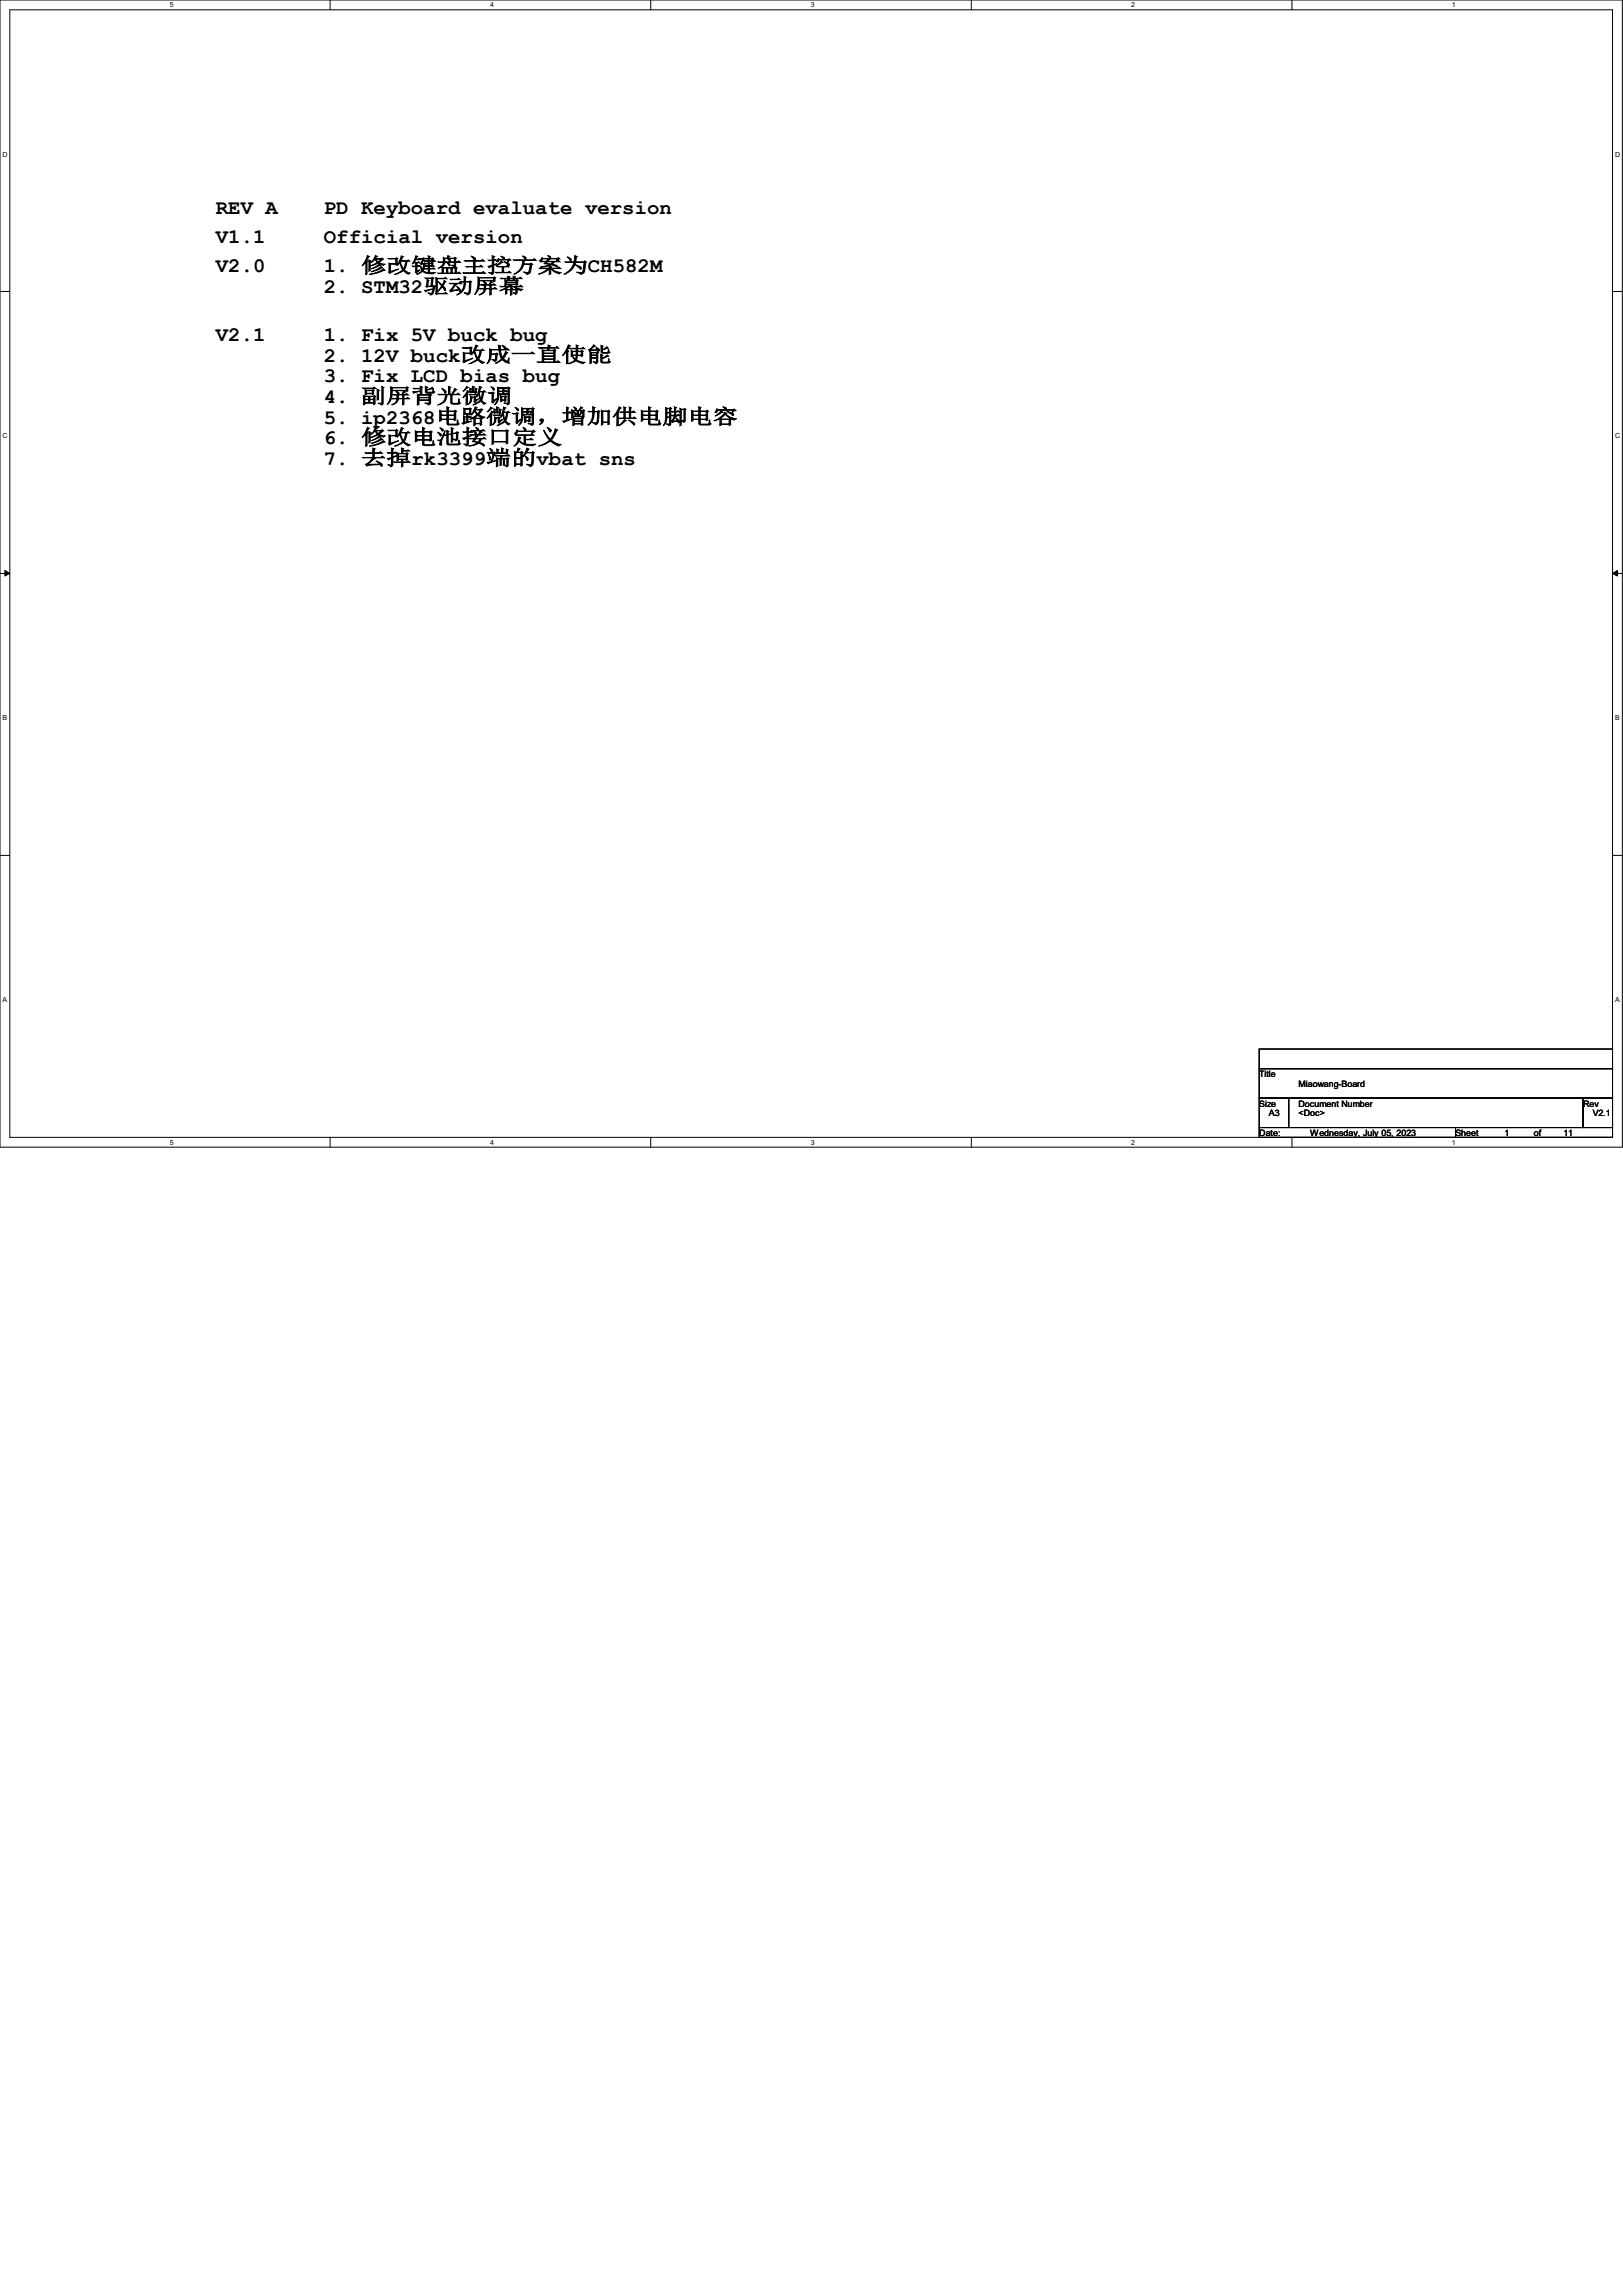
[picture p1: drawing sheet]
<svg xmlns="http://www.w3.org/2000/svg" width="210mm" height="297mm" viewBox="0 0 210 297" stroke-linecap="round" stroke-linejoin="round" font-family="sans-serif">
<defs><g id="words">
<g font-size="2.7">
<text x="27.9" y="27.6">REV A</text>
<text x="41.9" y="27.6">PD Keyboard evaluate version</text>
<text x="27.9" y="31.5">V1.1</text>
<text x="27.9" y="35.3">V2.0</text>
<text x="41.9" y="31.5">Official version</text>
<text x="41.9" y="35.3">1. 修改键盘主控方案为CH582M</text>
<text x="41.9" y="37.9">2. STM32驱动屏幕</text>
<text x="27.9" y="44.2">V2.1</text>
<text x="41.9" y="44.2">1. Fix 5V buck bug</text>
<text x="41.9" y="46.8">2. 12V buck改成一直使能</text>
<text x="41.9" y="49.5">3. Fix LCD bias bug</text>
<text x="41.9" y="52.2">4. 副屏背光微调</text>
<text x="41.9" y="54.8">5. ip2368电路微调，增加供电脚电容</text>
<text x="41.9" y="57.5">6. 修改电池接口定义</text>
<text x="41.9" y="60.2">7. 去掉rk3399端的vbat sns</text>
</g>
<g font-size="1.1">
<text x="162.9" y="139.4">Title</text>
<text x="162.9" y="143.2">Size</text>
<text x="168" y="143.2">Document Number</text>
<text x="168" y="140.7">Miaowang-Board</text>
<text x="204.9" y="143.2">Rev</text>
<text x="162.9" y="147">Date:</text>
<text x="164.2" y="144.5">A3</text>
<text x="168" y="144.5">&lt;Doc&gt;</text>
<text x="169.5" y="147">Wednesday, July 05, 2023</text>
<text x="188.3" y="147">Sheet</text>
<text x="194.7" y="147">1</text>
<text x="198.5" y="147">of</text>
<text x="202.3" y="147">11</text>
<text x="206.1" y="144.5">V2.1</text>
</g>
<g font-size=".9">
<text x="22" y=".9">5</text>
<text x="63.4" y=".9">4</text>
<text x="104.9" y=".9">3</text>
<text x="146.4" y=".9">2</text>
<text x="187.9" y=".9">1</text>
<text x=".3" y="20.3">D</text>
<text x="209" y="20.3">D</text>
<text x=".3" y="56.7">C</text>
<text x="209" y="56.7">C</text>
<text x=".3" y="93.2">B</text>
<text x="209" y="93.2">B</text>
<text x=".3" y="129.7">A</text>
<text x="209" y="129.7">A</text>
<text x="22" y="148.1">5</text>
<text x="63.4" y="148.1">4</text>
<text x="104.9" y="148.1">3</text>
<text x="146.4" y="148.1">2</text>
<text x="187.9" y="148.1">1</text>
</g>
</g></defs>
<path d="M0 0h209.9v148.5h-209.9zM1.3 1.3h207.4v145.9h-207.4z" fill="none" stroke="#000" stroke-width=".13"/>
<g fill="#fff">
<path d="M22 .1h.5v1h-.5z"/>
<path d="M22 147.3h.5v1h-.5z"/>
</g>
<path d="M42.7 0v1.3M42.7 147.2v1.3" fill="none" stroke="#000" stroke-width=".13"/>
<g fill="#fff">
<path d="M63.4 .1h.5v1h-.5z"/>
<path d="M63.4 147.3h.5v1h-.5z"/>
</g>
<path d="M84.2 0v1.3M84.2 147.2v1.3" fill="none" stroke="#000" stroke-width=".13"/>
<g fill="#fff">
<path d="M104.9 .1h.5v1h-.5z"/>
<path d="M104.9 147.3h.5v1h-.5z"/>
</g>
<path d="M125.7 0v1.3M125.7 147.2v1.3" fill="none" stroke="#000" stroke-width=".13"/>
<g fill="#fff">
<path d="M146.4 .1h.5v1h-.5z"/>
<path d="M146.4 147.3h.5v1h-.5z"/>
</g>
<path d="M167.2 0v1.3M167.2 147.2v1.3" fill="none" stroke="#000" stroke-width=".13"/>
<g fill="#fff">
<path d="M187.9 .1h.5v1h-.5z"/>
<path d="M187.9 147.3h.5v1h-.5z"/>
<path d="M.3 19.5h.7v1h-.7z"/>
<path d="M209 19.5h.6v1h-.6z"/>
<path d="M.3 55.9h.7v1h-.7z"/>
<path d="M209 55.9h.6v1h-.6z"/>
</g>
<path d="M0 37.7h1.3M208.7 37.7h1.2" fill="none" stroke="#000" stroke-width=".13"/>
<g fill="#fff">
<path d="M.3 92.4h.6v1h-.6z"/>
<path d="M209 92.4h.6v1h-.6z"/>
</g>
<path d="M0 74.2h1.3M208.7 74.2h1.2" fill="none" stroke="#000" stroke-width=".13"/>
<path d="M.6 73.8l.7 .4-.7 .3zM208.7 74.2l.6-.4v.7z" fill="#000" stroke="#000" stroke-width=".13"/>
<g fill="#fff">
<path d="M.3 128.9h.6v1h-.6z"/>
<path d="M209 128.9h.5v1h-.5z"/>
</g>
<path d="M0 110.7h1.3M208.7 110.7h1.2M162.9 135.8h45.8v2.5h-45.8zM162.9 138.3h45.8v3.8h-45.8zM162.9 142.1h3.9v3.8h-3.9zM162.9 145.9h25.4v1.3h-25.4zM166.8 142.1h38.1v3.8h-38.1zM188.3 145.9h20.4v1.3h-20.4zM204.9 142.1h3.8v3.8h-3.8z" fill="none" stroke="#000" stroke-width=".13"/>
<use href="#words"/>
</svg>
